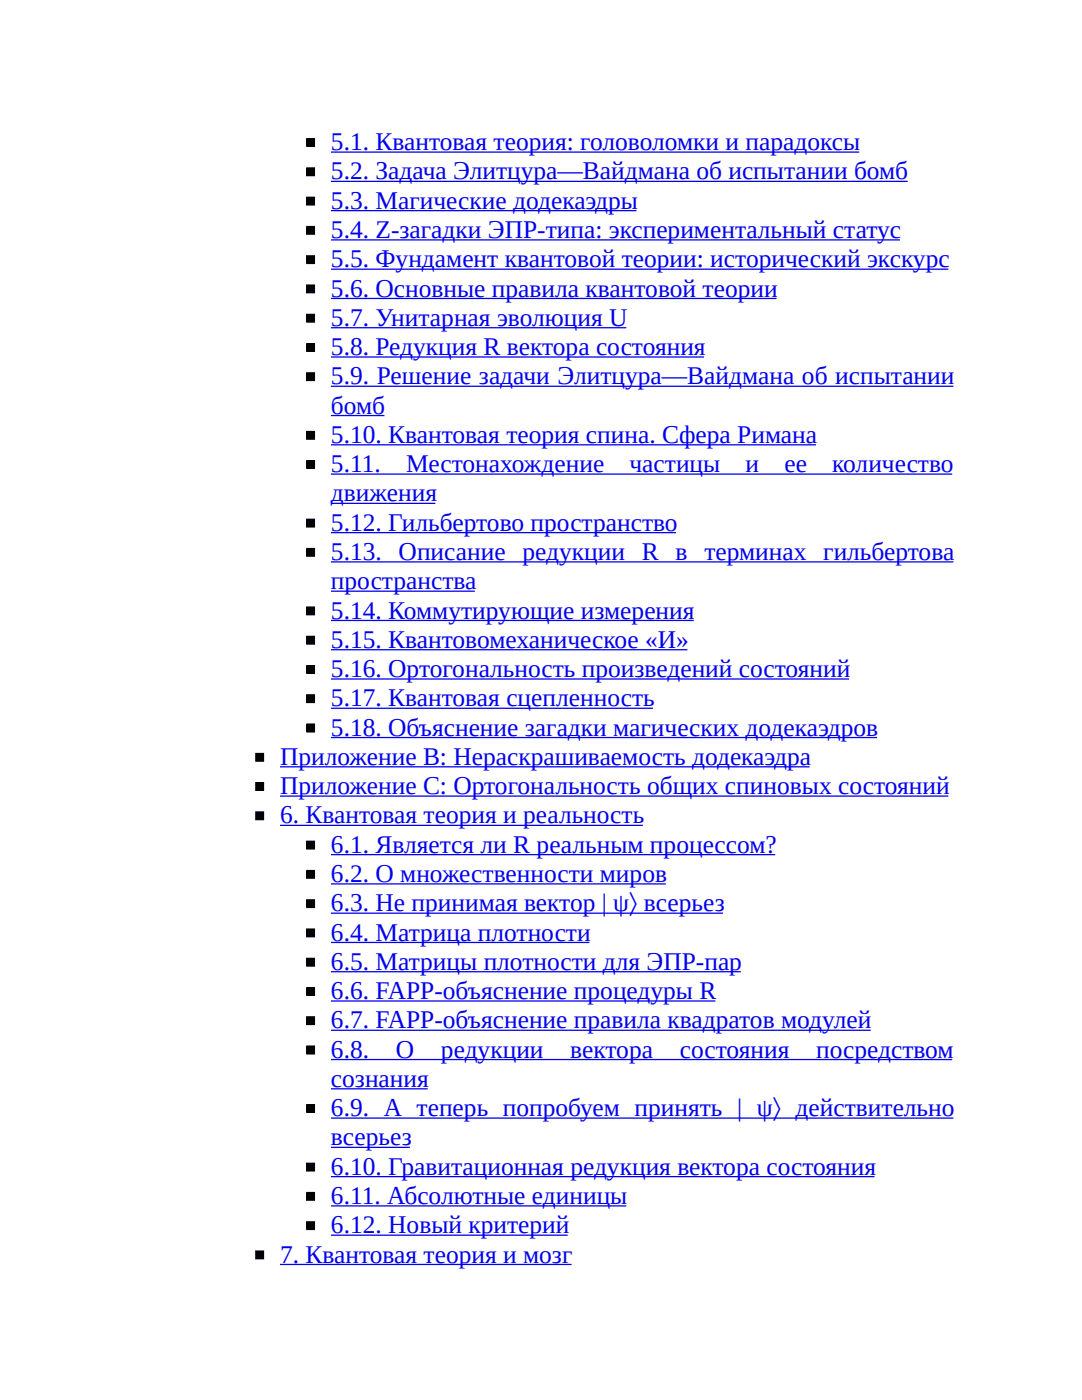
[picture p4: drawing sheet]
<svg xmlns="http://www.w3.org/2000/svg" width="216mm" height="279mm" viewBox="0 0 216 279" stroke-linecap="round" stroke-linejoin="round" font-family="sans-serif">
<defs><g id="words">
<g font-size="5.1" fill="#00e">
<text x="66" y="30">5.1. Квантовая теория: головоломки и парадоксы</text>
<text x="66" y="35.8">5.2. Задача Элитцура—Вайдмана об испытании бомб</text>
<text x="66" y="41.7">5.3. Магические додекаэдры</text>
<text x="66" y="47.5">5.4. Z-загадки ЭПР-типа: экспериментальный статус</text>
<text x="66" y="53.3">5.5. Фундамент квантовой теории: исторический экскурс</text>
<text x="66" y="59.2">5.6. Основные правила квантовой теории</text>
<text x="66" y="65">5.7. Унитарная эволюция U</text>
<text x="66" y="70.9">5.8. Редукция R вектора состояния</text>
<text x="66" y="76.7">5.9. Решение задачи Элитцура—Вайдмана об испытании</text>
<text x="66" y="82.5">бомб</text>
<text x="66" y="88.4">5.10. Квантовая теория спина. Сфера Римана</text>
<text x="66" y="94.2">5.11.</text>
<text x="81" y="94.2">Местонахождение</text>
<text x="125.6" y="94.2">частицы</text>
<text x="148.8" y="94.2">и</text>
<text x="156.5" y="94.2">ее</text>
<text x="166.1" y="94.2">количество</text>
<text x="66" y="100.1">движения</text>
<text x="66" y="105.9">5.12. Гильбертово пространство</text>
<text x="66" y="111.8">5.13. Описание редукции R в терминах гильбертова</text>
<text x="66" y="117.6">пространства</text>
<text x="66" y="123.4">5.14. Коммутирующие измерения</text>
<text x="66" y="129.3">5.15. Квантовомеханическое «И»</text>
<text x="66" y="135.1">5.16. Ортогональность произведений состояний</text>
<text x="66" y="141">5.17. Квантовая сцепленность</text>
<text x="66" y="146.8">5.18. Объяснение загадки магических додекаэдров</text>
<text x="55.9" y="152.7">Приложение B: Нераскрашиваемость додекаэдра</text>
<text x="55.9" y="158.5">Приложение C: Ортогональность общих спиновых состояний</text>
<text x="55.9" y="164.3">6. Квантовая теория и реальность</text>
<text x="66" y="170.2">6.1. Является ли R реальным процессом?</text>
<text x="66" y="176">6.2. О множественности миров</text>
<text x="66" y="181.9">6.3. Не принимая вектор | ψ〉 всерьез</text>
<text x="66" y="187.7">6.4. Матрица плотности</text>
<text x="66" y="193.5">6.5. Матрицы плотности для ЭПР-пар</text>
<text x="66" y="199.4">6.6. FAPP-объяснение процедуры R</text>
<text x="66" y="205.2">6.7. FAPP-объяснение правила квадратов модулей</text>
<text x="66" y="211.1">6.8.</text>
<text x="79" y="211.1">О</text>
<text x="88" y="211.1">редукции</text>
<text x="113.8" y="211.1">вектора</text>
<text x="135.6" y="211.1">состояния</text>
<text x="162.8" y="211.1">посредством</text>
<text x="66" y="216.9">сознания</text>
<text x="66" y="222.8">6.9. А теперь попробуем принять | ψ〉 действительно</text>
<text x="66" y="228.6">всерьез</text>
<text x="66" y="234.4">6.10. Гравитационная редукция вектора состояния</text>
<text x="66" y="240.3">6.11. Абсолютные единицы</text>
<text x="55.9" y="252">7. Квантовая теория и мозг</text>
<text x="66" y="246.1">6.12. Новый критерий</text>
</g>
</g></defs>
<g fill="#000" stroke="#000" stroke-width=".25">
<path d="M61.2 27.7h1.5v1.5h-1.5zM61.2 33.5h1.5v1.6h-1.5zM61.2 39.4h1.5v1.5h-1.5zM61.2 45.2h1.5v1.5h-1.5zM61.2 51.1h1.5v1.5h-1.5zM61.2 56.9h1.5v1.5h-1.5zM61.2 62.7h1.5v1.6h-1.5zM61.2 68.6h1.5v1.5h-1.5zM61.2 74.4h1.5v1.5h-1.5zM61.2 86.1h1.5v1.5h-1.5zM61.2 91.9h1.5v1.6h-1.5zM61.2 103.6h1.5v1.6h-1.5z"/>
<path d="M61.2 109.5h1.5v1.5h-1.5zM61.2 121.2h1.5v1.5h-1.5zM61.2 127h1.5v1.5h-1.5zM61.2 132.8h1.5v1.6h-1.5zM61.2 138.7h1.5v1.5h-1.5zM51.1 150.4h1.5v1.5h-1.5zM51.1 156.2h1.5v1.5h-1.5zM61.2 144.5h1.5v1.6h-1.5zM51.1 162.1h1.5v1.5h-1.5zM61.2 167.9h1.5v1.5h-1.5zM61.2 173.7h1.5v1.6h-1.5zM61.2 179.6h1.5v1.5h-1.5z"/>
<path d="M61.2 185.4h1.5v1.5h-1.5zM61.2 191.3h1.5v1.5h-1.5zM61.2 197.1h1.5v1.5h-1.5zM61.2 202.9h1.5v1.6h-1.5zM61.2 208.8h1.5v1.5h-1.5zM61.2 220.5h1.5v1.5h-1.5zM61.2 232.2h1.5v1.5h-1.5zM61.2 238h1.5v1.5h-1.5zM51.1 249.7h1.5v1.5h-1.5zM61.2 243.8h1.5v1.6h-1.5z"/>
</g>
<g fill="none" stroke="#00e" stroke-width=".25">
<path d="M66 30.4h105.5zM66 36.2h115.1zM66 42h61zM66 47.9h113.6zM66 53.7h123.2zM66 59.6h88.9zM66 65.4h59zM66 71.2h74.5zM66 77.1h124.2zM66 82.9h10.7zM66 88.8h96.8zM66 94.6h124z"/>
<path d="M66 100.5h20.9zM66 106.3h68.9zM66 112.1h124.2zM66 118h28.7zM66 123.8h72.4zM66 129.7h71.2zM66 135.5h103.4zM55.9 153h105.6zM55.9 158.9h133.3zM66 141.4h64.3zM66 147.2h109zM55.9 164.7h72.4z"/>
<path d="M66 170.6h88.7zM66 176.4h66.8zM66 182.2h78.3zM66 188.1h51.6zM66 193.9h81.8zM66 199.8h76.7zM66 205.6h107.7zM66 211.5h124zM66 217.3h19.3zM66 223.1h124.2zM66 229h15.8zM66 234.8h108.5z"/>
<path d="M55.9 252.3h58.1zM66 240.7h59zM66 246.5h47.3z"/>
</g>
<use href="#words"/>
</svg>
